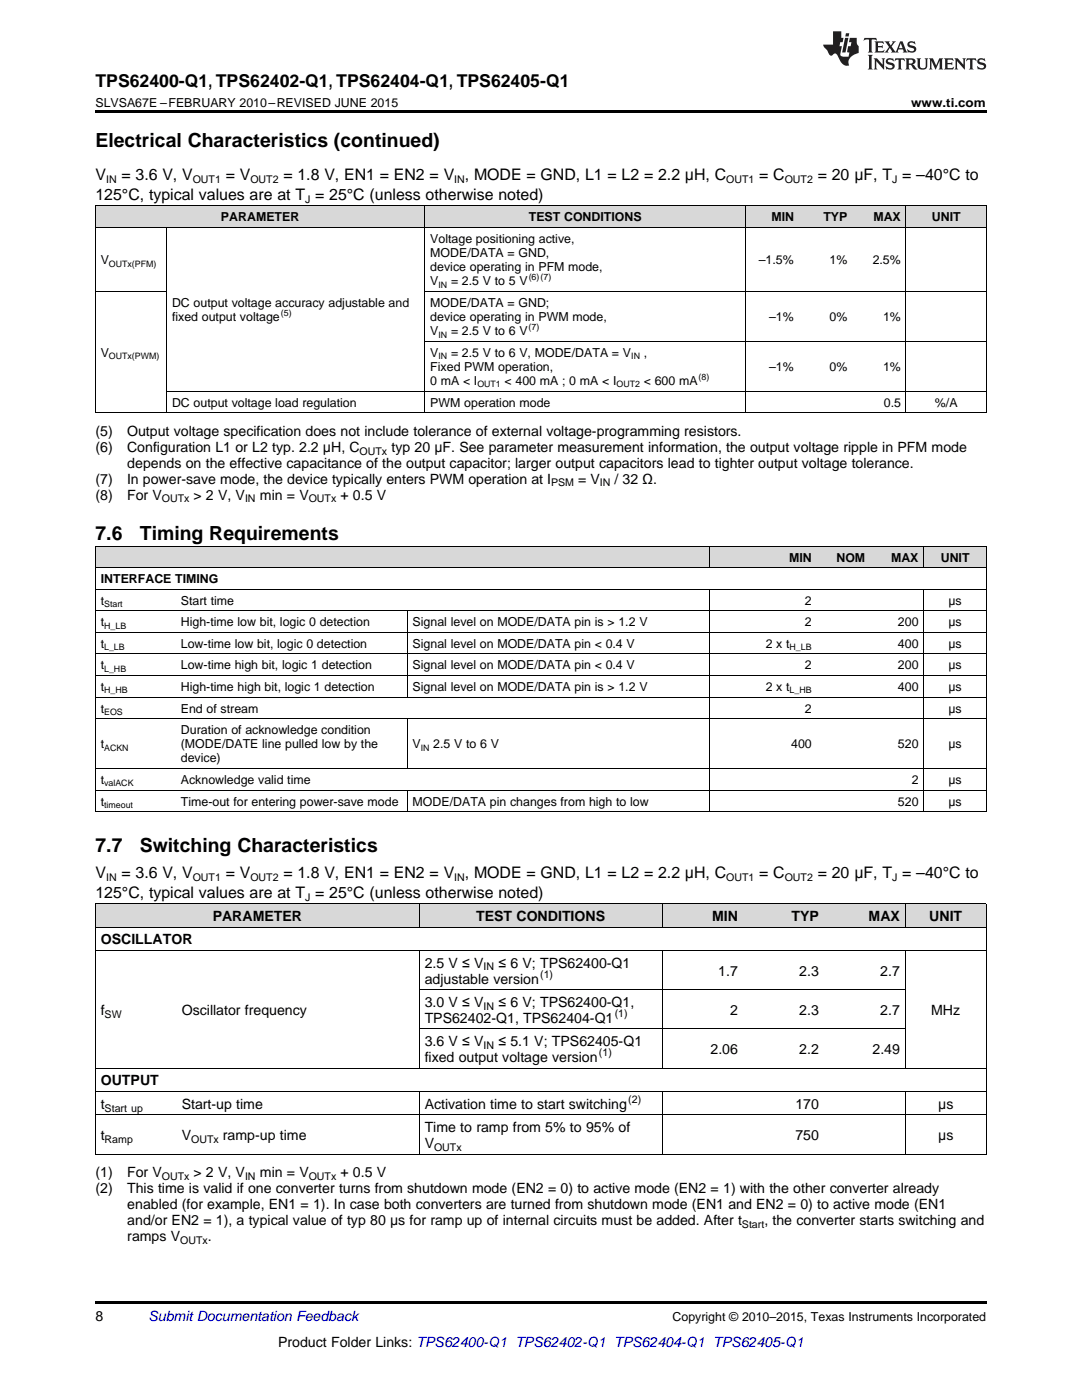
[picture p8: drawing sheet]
<svg xmlns="http://www.w3.org/2000/svg" width="216mm" height="279mm" viewBox="0 0 216 279" stroke-linecap="round" stroke-linejoin="round" font-family="sans-serif">
<defs><g id="words">
<g font-size="3.9">
<text x="19" y="29.3">Electrical Characteristics (continued)</text>
<text x="19" y="107.8">7.6</text>
<text x="27.9" y="107.8">Timing Requirements</text>
<text x="19" y="170.1">7.7</text>
<text x="27.9" y="170.1">Switching Characteristics</text>
</g>
<text font-size="3.5" x="19" y="17.3">TPS62400-Q1, TPS62402-Q1, TPS62404-Q1, TPS62405-Q1</text>
<g font-size="3.2">
<text x="19" y="36">V</text>
<text x="24.2" y="36">= 3.6 V, V</text>
<text x="45.1" y="36">= V</text>
<text x="56.6" y="36">= 1.8 V, EN1 = EN2 = V , MODE = GND, L1 = L2 = 2.2 μH, C</text>
<text x="151.5" y="36">= C</text>
<text x="163.2" y="36">= 20 μF, T = –40°C to</text>
<text x="19" y="39.9">125°C, typical values are at T = 25°C (unless otherwise noted)</text>
<text x="19" y="175.3">V</text>
<text x="19" y="179.1">125°C, typical values are at T = 25°C (unless otherwise noted)</text>
<text x="24.2" y="175.3">= 3.6 V, V</text>
<text x="45.1" y="175.3">= V</text>
<text x="56.6" y="175.3">= 1.8 V, EN1 = EN2 = V , MODE = GND, L1 = L2 = 2.2 μH, C</text>
<text x="151.5" y="175.3">= C</text>
<text x="163.2" y="175.3">= 20 μF, T = –40°C to</text>
</g>
<g font-size="2.8">
<text x="19" y="87">(5)</text>
<text x="25.4" y="87">Output voltage specification does not include tolerance of external voltage-programming resistors.</text>
<text x="19" y="90.2">(6)</text>
<text x="25.4" y="90.2">Configuration L1 or L2 typ. 2.2 μH, C</text>
<text x="25.4" y="93.3">depends on the effective capacitance of the output capacitor; larger output capacitors lead to tighter output voltage tolerance.</text>
<text x="78.1" y="90.2">typ 20 μF. See parameter measurement information, the output voltage ripple in PFM mode</text>
<text x="19" y="96.5">(7)</text>
<text x="19" y="99.7">(8)</text>
<text x="25.4" y="96.5">In power-save mode, the device typically enters PWM operation at I</text>
<text x="25.4" y="99.7">For V</text>
<text x="38.6" y="99.7">&gt; 2 V, V</text>
<text x="51.9" y="99.7">min = V</text>
<text x="67.9" y="99.7">+ 0.5 V</text>
<text x="115.4" y="96.5">= V</text>
<text x="122.6" y="96.5">/ 32 Ω.</text>
<text x="42.4" y="183.8">PARAMETER</text>
<text x="95" y="183.8">TEST CONDITIONS</text>
<text x="142.1" y="183.8">MIN</text>
<text x="157.9" y="183.8">TYP</text>
<text x="173.3" y="183.8">MAX</text>
<text x="185.4" y="183.8">UNIT</text>
<text x="20.1" y="188.5">OSCILLATOR</text>
<text x="84.7" y="193.1">2.5 V ≤ V</text>
<text x="84.7" y="196.3">adjustable version</text>
<text x="99.4" y="193.1">≤ 6 V; TPS62400-Q1</text>
<text x="143.3" y="194.7">1.7</text>
<text x="159.5" y="194.7">2.3</text>
<text x="175.6" y="194.7">2.7</text>
<text x="20.1" y="202.5">f</text>
<text x="36.3" y="202.5">Oscillator frequency</text>
<text x="84.7" y="200.9">3.0 V ≤ V</text>
<text x="99.4" y="200.9">≤ 6 V; TPS62400-Q1,</text>
<text x="145.7" y="202.5">2</text>
<text x="159.5" y="202.5">2.3</text>
<text x="175.6" y="202.5">2.7</text>
<text x="185.8" y="202.5">MHz</text>
<text x="84.7" y="204.1">TPS62402-Q1, TPS62404-Q1</text>
<text x="84.7" y="208.8">3.6 V ≤ V</text>
<text x="99.4" y="208.8">≤ 5.1 V; TPS62405-Q1</text>
<text x="84.7" y="211.9">fixed output voltage version</text>
<text x="141.8" y="210.4">2.06</text>
<text x="159.5" y="210.4">2.2</text>
<text x="174.1" y="210.4">2.49</text>
<text x="20.1" y="216.6">OUTPUT</text>
<text x="20.1" y="221.3">t</text>
<text x="36.3" y="221.3">Start-up time</text>
<text x="84.7" y="221.3">Activation time to start switching</text>
<text x="158.7" y="221.3">170</text>
<text x="187.2" y="221.3">μs</text>
<text x="20.1" y="227.5">t</text>
<text x="36.3" y="227.5">V</text>
<text x="44.5" y="227.5">ramp-up time</text>
<text x="84.7" y="225.9">Time to ramp from 5% to 95% of</text>
<text x="158.7" y="227.5">750</text>
<text x="187.2" y="227.5">μs</text>
<text x="84.7" y="229.1">V</text>
<text x="19" y="234.9">(1)</text>
<text x="19" y="238.1">(2)</text>
<text x="25.4" y="234.9">For V</text>
<text x="25.4" y="238.1">This time is valid if one converter turns from shutdown mode (EN2 = 0) to active mode (EN2 = 1) with the other converter already</text>
<text x="38.6" y="234.9">&gt; 2 V, V</text>
<text x="51.9" y="234.9">min = V</text>
<text x="67.9" y="234.9">+ 0.5 V</text>
<text x="25.4" y="241.3">enabled (for example, EN1 = 1). In case both converters are turned from shutdown mode (EN1 and EN2 = 0) to active mode (EN1</text>
<text x="25.4" y="244.5">and/or EN2 = 1), a typical value of typ 80 μs for ramp up of internal circuits must be added. After t</text>
<text x="152.5" y="244.5">, the converter starts switching and</text>
<text x="25.4" y="247.6">ramps V</text>
<text x="41.5" y="247.6">.</text>
<text x="19" y="263.6">8</text>
<text x="55.5" y="268.9">Product Folder Links: TPS62400-Q1 TPS62402-Q1 TPS62404-Q1 TPS62405-Q1</text>
</g>
<text font-size="2.8" fill="#0000c8" x="29.6" y="263.6">Submit Documentation Feedback</text>
<g font-size="2.5">
<text x="19" y="21.4">SLVSA67E –FEBRUARY 2010–REVISED JUNE 2015</text>
<text x="181.8" y="21.4">www.ti.com</text>
<text x="44.1" y="44.2">PARAMETER</text>
<text x="105.5" y="44.2">TEST CONDITIONS</text>
<text x="153.9" y="44.2">MIN</text>
<text x="164.3" y="44.2">TYP</text>
<text x="174.3" y="44.2">MAX</text>
<text x="185.9" y="44.2">UNIT</text>
<text x="20.1" y="52.7">V</text>
<text x="85.9" y="48.5">Voltage positioning active,</text>
<text x="85.9" y="51.3">MODE/DATA = GND,</text>
<text x="151.4" y="52.7">–1.5%</text>
<text x="165.5" y="52.7">1%</text>
<text x="174.1" y="52.7">2.5%</text>
<text x="85.9" y="54.1">device operating in PFM mode,</text>
<text x="85.9" y="56.9">V</text>
<text x="90" y="56.9">= 2.5 V to 5 V</text>
<text x="34.3" y="61.2">DC output voltage accuracy adjustable and</text>
<text x="34.3" y="64.1">fixed output voltage</text>
<text x="85.9" y="61.2">MODE/DATA = GND;</text>
<text x="85.9" y="64.1">device operating in PWM mode,</text>
<text x="153.5" y="64.1">–1%</text>
<text x="165.5" y="64.1">0%</text>
<text x="176.2" y="64.1">1%</text>
<text x="20.1" y="71.2">V</text>
<text x="85.9" y="66.9">V</text>
<text x="85.9" y="71.2">V</text>
<text x="90" y="66.9">= 2.5 V to 6 V</text>
<text x="90" y="71.2">= 2.5 V to 6 V, MODE/DATA = V</text>
<text x="128.5" y="71.2">,</text>
<text x="85.9" y="74">Fixed PWM operation,</text>
<text x="85.9" y="76.8">0 mA &lt; I</text>
<text x="100.7" y="76.8">&lt; 400 mA ; 0 mA &lt; I</text>
<text x="128.4" y="76.8">&lt; 600 mA</text>
<text x="153.5" y="74">–1%</text>
<text x="165.5" y="74">0%</text>
<text x="176.2" y="74">1%</text>
<text x="34.3" y="81.1">DC output voltage load regulation</text>
<text x="85.9" y="81.1">PWM operation mode</text>
<text x="176.4" y="81.1">0.5</text>
<text x="186.5" y="81.1">%/A</text>
<text x="157.4" y="112.1">MIN</text>
<text x="166.9" y="112.1">NOM</text>
<text x="177.8" y="112.1">MAX</text>
<text x="187.7" y="112.1">UNIT</text>
<text x="20.1" y="116.4">INTERFACE TIMING</text>
<text x="20.1" y="120.7">t</text>
<text x="20.1" y="125">t</text>
<text x="36.1" y="120.7">Start time</text>
<text x="36.1" y="125">High-time low bit, logic 0 detection</text>
<text x="82.3" y="125">Signal level on MODE/DATA pin is &gt; 1.2 V</text>
<text x="160.6" y="120.7">2</text>
<text x="160.6" y="125">2</text>
<text x="179.2" y="125">200</text>
<text x="189.3" y="120.7">μs</text>
<text x="189.3" y="125">μs</text>
<text x="20.1" y="129.3">t</text>
<text x="36.1" y="129.3">Low-time low bit, logic 0 detection</text>
<text x="82.3" y="129.3">Signal level on MODE/DATA pin &lt; 0.4 V</text>
<text x="152.8" y="129.3">2 x t</text>
<text x="179.2" y="129.3">400</text>
<text x="189.3" y="129.3">μs</text>
<text x="20.1" y="133.6">t</text>
<text x="20.1" y="137.9">t</text>
<text x="36.1" y="133.6">Low-time high bit, logic 1 detection</text>
<text x="36.1" y="137.9">High-time high bit, logic 1 detection</text>
<text x="82.3" y="133.6">Signal level on MODE/DATA pin &lt; 0.4 V</text>
<text x="82.3" y="137.9">Signal level on MODE/DATA pin is &gt; 1.2 V</text>
<text x="152.8" y="137.9">2 x t</text>
<text x="160.6" y="133.6">2</text>
<text x="179.2" y="133.6">200</text>
<text x="179.2" y="137.9">400</text>
<text x="189.3" y="133.6">μs</text>
<text x="189.3" y="137.9">μs</text>
<text x="20.1" y="142.2">t</text>
<text x="36.1" y="142.2">End of stream</text>
<text x="160.6" y="142.2">2</text>
<text x="189.3" y="142.2">μs</text>
<text x="20.1" y="149.3">t</text>
<text x="36.1" y="146.5">Duration of acknowledge condition</text>
<text x="36.1" y="149.3">(MODE/DATE line pulled low by the</text>
<text x="82.3" y="149.3">V</text>
<text x="86.5" y="149.3">2.5 V to 6 V</text>
<text x="157.9" y="149.3">400</text>
<text x="179.2" y="149.3">520</text>
<text x="189.3" y="149.3">μs</text>
<text x="36.1" y="152.2">device)</text>
<text x="20.1" y="156.5">t</text>
<text x="20.1" y="160.8">t</text>
<text x="36.1" y="156.5">Acknowledge valid time</text>
<text x="36.1" y="160.8">Time-out for entering power-save mode</text>
<text x="82.3" y="160.8">MODE/DATA pin changes from high to low</text>
<text x="179.2" y="160.8">520</text>
<text x="181.9" y="156.5">2</text>
<text x="189.3" y="156.5">μs</text>
<text x="189.3" y="160.8">μs</text>
<text x="134.2" y="263.6">Copyright © 2010–2015, Texas Instruments Incorporated</text>
</g>
<g font-size="2.1">
<text x="21.2" y="36.6">IN</text>
<text x="38.5" y="36.6">OUT1</text>
<text x="50" y="36.6">OUT2</text>
<text x="60.9" y="40.5">J</text>
<text x="90.6" y="36.6">IN</text>
<text x="144.9" y="36.6">OUT1</text>
<text x="156.6" y="36.6">OUT2</text>
<text x="178" y="36.6">J</text>
<text x="71.8" y="90.7">OUTx</text>
<text x="32.3" y="100.3">OUTx</text>
<text x="48.9" y="100.3">IN</text>
<text x="61.6" y="100.3">OUTx</text>
<text x="110" y="97.1">PSM</text>
<text x="119.7" y="97.1">IN</text>
<text x="21.2" y="175.9">IN</text>
<text x="38.5" y="175.9">OUT1</text>
<text x="50" y="175.9">OUT2</text>
<text x="60.9" y="179.8">J</text>
<text x="90.6" y="175.9">IN</text>
<text x="144.9" y="175.9">OUT1</text>
<text x="156.6" y="175.9">OUT2</text>
<text x="178" y="175.9">J</text>
<text x="96.5" y="193.7">IN</text>
<text x="107.8" y="195.2">(1)</text>
<text x="20.9" y="203.1">SW</text>
<text x="96.5" y="201.5">IN</text>
<text x="122.7" y="203">(1)</text>
<text x="96.5" y="209.3">IN</text>
<text x="119.5" y="210.8">(1)</text>
<text x="20.9" y="221.8">Start up</text>
<text x="125.4" y="220.1">(2)</text>
<text x="20.9" y="228.1">Ramp</text>
<text x="38.1" y="228.1">OUTx</text>
<text x="86.6" y="229.7">OUTx</text>
<text x="32.3" y="235.5">OUTx</text>
<text x="48.9" y="235.5">IN</text>
<text x="61.6" y="235.5">OUTx</text>
<text x="148.1" y="245">Start</text>
<text x="35.9" y="248.2">OUTx</text>
</g>
<g font-size="1.8">
<text x="21.7" y="53.2">OUTx(PFM)</text>
<text x="87.5" y="57.4">IN</text>
<text x="105.5" y="56">(6)(7)</text>
<text x="56.1" y="63.1">(5)</text>
<text x="105.5" y="65.9">(7)</text>
<text x="21.7" y="71.7">OUTx(PWM)</text>
<text x="87.5" y="67.4">IN</text>
<text x="87.5" y="71.7">IN</text>
<text x="126" y="71.7">IN</text>
<text x="95.2" y="77.3">OUT1</text>
<text x="123" y="77.3">OUT2</text>
<text x="139.4" y="75.8">(8)</text>
<text x="20.8" y="121.2">Start</text>
<text x="20.8" y="125.5">H_LB</text>
<text x="20.8" y="129.8">L_LB</text>
<text x="157.6" y="129.8">H_LB</text>
<text x="20.8" y="134.1">L_HB</text>
<text x="20.8" y="138.4">H_HB</text>
<text x="20.8" y="142.7">EOS</text>
<text x="157.6" y="138.4">L_HB</text>
<text x="20.8" y="149.8">ACKN</text>
<text x="84" y="149.8">IN</text>
<text x="20.8" y="157">valACK</text>
<text x="20.8" y="161.3">timeout</text>
</g>
</g></defs>
<g fill="#d8d8d8">
<path d="M19 180.4h16.2v4.7h-16.2z"/>
<path d="M35.2 180.4h48.5v4.7h-48.5z"/>
<path d="M83.7 180.4h48.5v4.7h-48.5z"/>
<path d="M132.2 180.4h16.1v4.7h-16.1z"/>
<path d="M148.3 180.4h16.2v4.7h-16.2z"/>
<path d="M164.5 180.4h16.2v4.7h-16.2z"/>
<path d="M180.7 180.4h16.1v4.7h-16.1z"/>
<path d="M19 109h16v4.3h-16z"/>
<path d="M35 109h39.2v4.3h-39.2z"/>
<path d="M74.2 109h7.1v4.3h-7.1z"/>
<path d="M81.3 109h60.4v4.3h-60.4z"/>
<path d="M141.7 109h21.4v4.3h-21.4z"/>
<path d="M163.1 109h10.6v4.3h-10.6z"/>
<path d="M173.7 109h10.7v4.3h-10.7z"/>
<path d="M184.4 109h12.4v4.3h-12.4z"/>
<path d="M19 41.1h14.3v4.3h-14.3z"/>
<path d="M33.3 41.1h32v4.3h-32z"/>
<path d="M65.3 41.1h19.5v4.3h-19.5z"/>
<path d="M84.8 41.1h64v4.3h-64z"/>
<path d="M148.8 41.1h10.7v4.3h-10.7z"/>
<path d="M159.5 41.1h10.7v4.3h-10.7z"/>
<path d="M170.2 41.1h10.6v4.3h-10.6z"/>
<path d="M180.8 41.1h16v4.3h-16z"/>
</g>
<g fill="#000">
<path d="M19 22h177.8v.5h-177.8zM19 82.4h.2zM65.2 82.4h.1zM84.7 82.4h.1zM148.7 82.4h.1zM159.4 82.4h.1zM170.1 82.4h.1zM180.7 82.4h.1zM196.7 82.4h.1zM19 162h.2zM74 162h.2zM81.2 162h.1z"/>
<path d="M141.6 162h.1zM184.3 162h.1zM196.7 162h.1zM19 230.3l.2 .1zM83.6 230.3l.1 .1zM132.1 230.3l.1 .1zM148.2 230.3l.1 .1zM164.4 230.3l.1 .1zM180.6 230.3l.1 .1zM196.7 230.3l.1 .1zM19 259.7h177.8v.5h-177.8z"/>
</g>
<g fill="none" stroke="#000" stroke-width=".2">
<path d="M19 41.1h177.8v41.3M19 58.2h14.3M19 45.4h177.8M19.1 41.1v41.3M33.2 45.4v37M84.8 41.1v41.3M84.8 58.2h112M148.8 41.1v41.3M180.8 41.1v41.3M33.3 78.1h163.5M84.8 68.1h112M19 82.4h177.8"/>
<path d="M19 109h177.8v53M19 117.6h177.8M19 113.3h177.8M19.1 109v53M141.7 109v4.3M141.7 117.6v44.4M184.3 109v4.3M184.3 117.6v44.4M19 139.1h177.8M19 134.8h177.8M19 130.5h177.8M19 126.2h177.8"/>
<path d="M19 121.9h177.8M81.2 121.9v17.3M19 157.7h177.8M19 153.4h177.8M19 143.4h177.8M81.2 143.4v10M81.2 157.7v4.3M19 162h177.8M19 189.7h177.8M19 185h177.8M19 180.4h177.8M19.1 180.4v50"/>
<path d="M83.6 180.4v4.7M83.6 189.7v23.5M83.7 197.5h97M132.1 180.4v4.7M132.1 189.7v23.5M180.6 180.4v4.7M180.6 189.7v23.5M196.8 180.4v50M19 217.8h177.8M19 213.2h177.8M83.6 217.8v12.6M83.7 205.3h97"/>
<path d="M132.1 217.8v12.6M180.6 217.8v12.6M19 230.3h177.8M19 222.5h177.8"/>
</g>
<g fill="#231f20">
<path d="M172.5 7.6l-.1 .5 .4-.2h.6v.1v2.1l-.2 .4h.9l-.2-.4v-2.1l.1-.1h.5l.5 .2-.2-.5zM174.5 8.3l.2 .3v1.5l-.2 .4h1.8l.2-.6a1.04 1.04 0 0 1-1.3 .2v-.7h.6l.3 .2v-.6l-.3 .2h-.6v-.6l.8-.1 .4 .3-.2-.5zM176.5 8.3l.9 1.1-.9 1.1h.8l-.2-.2 .4-.7 .5 .7-.2 .2h1.5l-.2-.2 .2-.4h.9l.1 .4-.2 .2h1l-.3-.3-.7-1.9h-.5l-.9 2-.8-1 .9-1h-.8l.1 .3-.4 .5-.3-.6 .1-.2zM179.7 8.6l.4 1h-.7zM181.3 8.4a.63 .63 0 0 0-.2 .7 .63 .63 0 0 0 .6 .4l.6 .2 .1 .2a.75 .75 0 0 1-.7 .4 .75 .75 0 0 1-.6-.5l.1 .7 .1-.1a1.11 1.11 0 0 0 1.5-.6 1.13 1.13 0 0 0-1.2-.8l-.1-.4a1.04 1.04 0 0 1 1.2 .2l-.2-.5-.2 .1-.4-.2zM173.2 10.9l.2 .4v2.2l-.2 .4h1l-.3-.4v-2.2l.3-.4zM174.3 11.6l.3 .4v1.5l-.3 .4h.8l-.2-.4v-1.3l1.5 1.7v-1.9l.2-.4h-.7l.2 .4v.9l-1.1-1.3zM177 11.8a.62 .62 0 0 0-.2 .7 .62 .62 0 0 0 .6 .4l.6 .1 .1 .3a.76 .76 0 0 1-.7 .3 .76 .76 0 0 1-.7-.4l.2 .7 .1-.1a1.11 1.11 0 0 0 1.5-.6 1.13 1.13 0 0 0-1.2-.8l-.1-.4a1.04 1.04 0 0 1 1.2 .2l-.2-.6-.2 .1-.5-.1zM178.7 11.6l-.2 .6a.61 .61 0 0 1 .8-.3v1.6l-.2 .4h.9l-.2-.4v-1.6a.63 .63 0 0 1 .7 .3l-.1-.6zM180.6 11.6l.3 .4v1.5l-.3 .4h1l-.2-.2-.1-.8 .6 .2a.76 .76 0 0 0 1.2 .7l-1-1a.58 .58 0 0 0 .6-.5 .58 .58 0 0 0-.5-.6zM181.4 11.9h.1a.45 .45 0 0 1 .5 .1 .45 .45 0 0 1 .1 .5l-.8 .2zM182.9 11.6l.2 .2a2.17 2.17 0 0 0 .3 1.9 .99 .99 0 0 0 1.6-.6v-1.1l.2-.4h-.7l.2 .2a1.92 1.92 0 0 1-.2 1.8 .6 .6 0 0 1-.9-.5v-1.1l.2-.4zM185.4 11.6l.2 .4v1.5l-.2 .4h.7l-.2-.4v-1.4l.8 1.8 .8-1.8v1.4l-.2 .4h.9l-.2-.4v-1.5l.2-.4h-.8l-.6 1.5-.6-1.5zM188.4 11.6l.2 .4v1.5l-.2 .4h1.8l.1-.6a1.04 1.04 0 0 1-1.2 .1v-.6h.5l.4 .2v-.6l-.4 .2h-.5v-.7h.8l.3 .3-.1-.6zM190.5 11.6l.2 .4v1.5l-.2 .4h.7l-.2-.4v-1.3l1.5 1.7v-1.9l.2-.4h-.7l.2 .4v.9l-1.1-1.3zM192.9 11.6l-.1 .6a.61 .61 0 0 1 .7-.3l.1 1.6-.3 .4h1l-.3-.4 .1-1.6a.63 .63 0 0 1 .7 .3l-.1-.6zM195.2 11.8a.62 .62 0 0 0-.2 .7 .62 .62 0 0 0 .6 .4l.6 .1 .1 .3a.76 .76 0 0 1-.7 .3 .76 .76 0 0 1-.6-.4l.1 .7 .1-.1a1.11 1.11 0 0 0 1.6-.6 1.13 1.13 0 0 0-1.3-.8l-.1-.4a1.04 1.04 0 0 1 1.2 .2l-.1-.6-.2 .1-.5-.1z"/>
<path d="M166.2 6.3v2.6h-1.9v.4l.8 .9a.91 .91 0 0 0 1 .8 .56 .56 0 0 1 .5-.3 .56 .56 0 0 1 .5 .3l.4 .8a1.53 1.53 0 0 0 1.9 1.2 1.54 1.54 0 0 1 1-2.1l.9-.3v-1.4a1.52 1.52 0 0 1-.4-1.6h-1.3l-.2 .8h.5l-.2 .8h-.5l-.1 1v.2l.4 .1-.2 .8a1.93 1.93 0 0 1-1.6-.3l.3-1.8h-.5l.2-.8h.4l.2-.8h-.4v-1.3zM168.6 7.6l-.6 2.9h.7l.6-2.9zM168.8 6.6l-.1 .7h.6l.2-.7z"/>
</g>
<use href="#words"/>
</svg>
